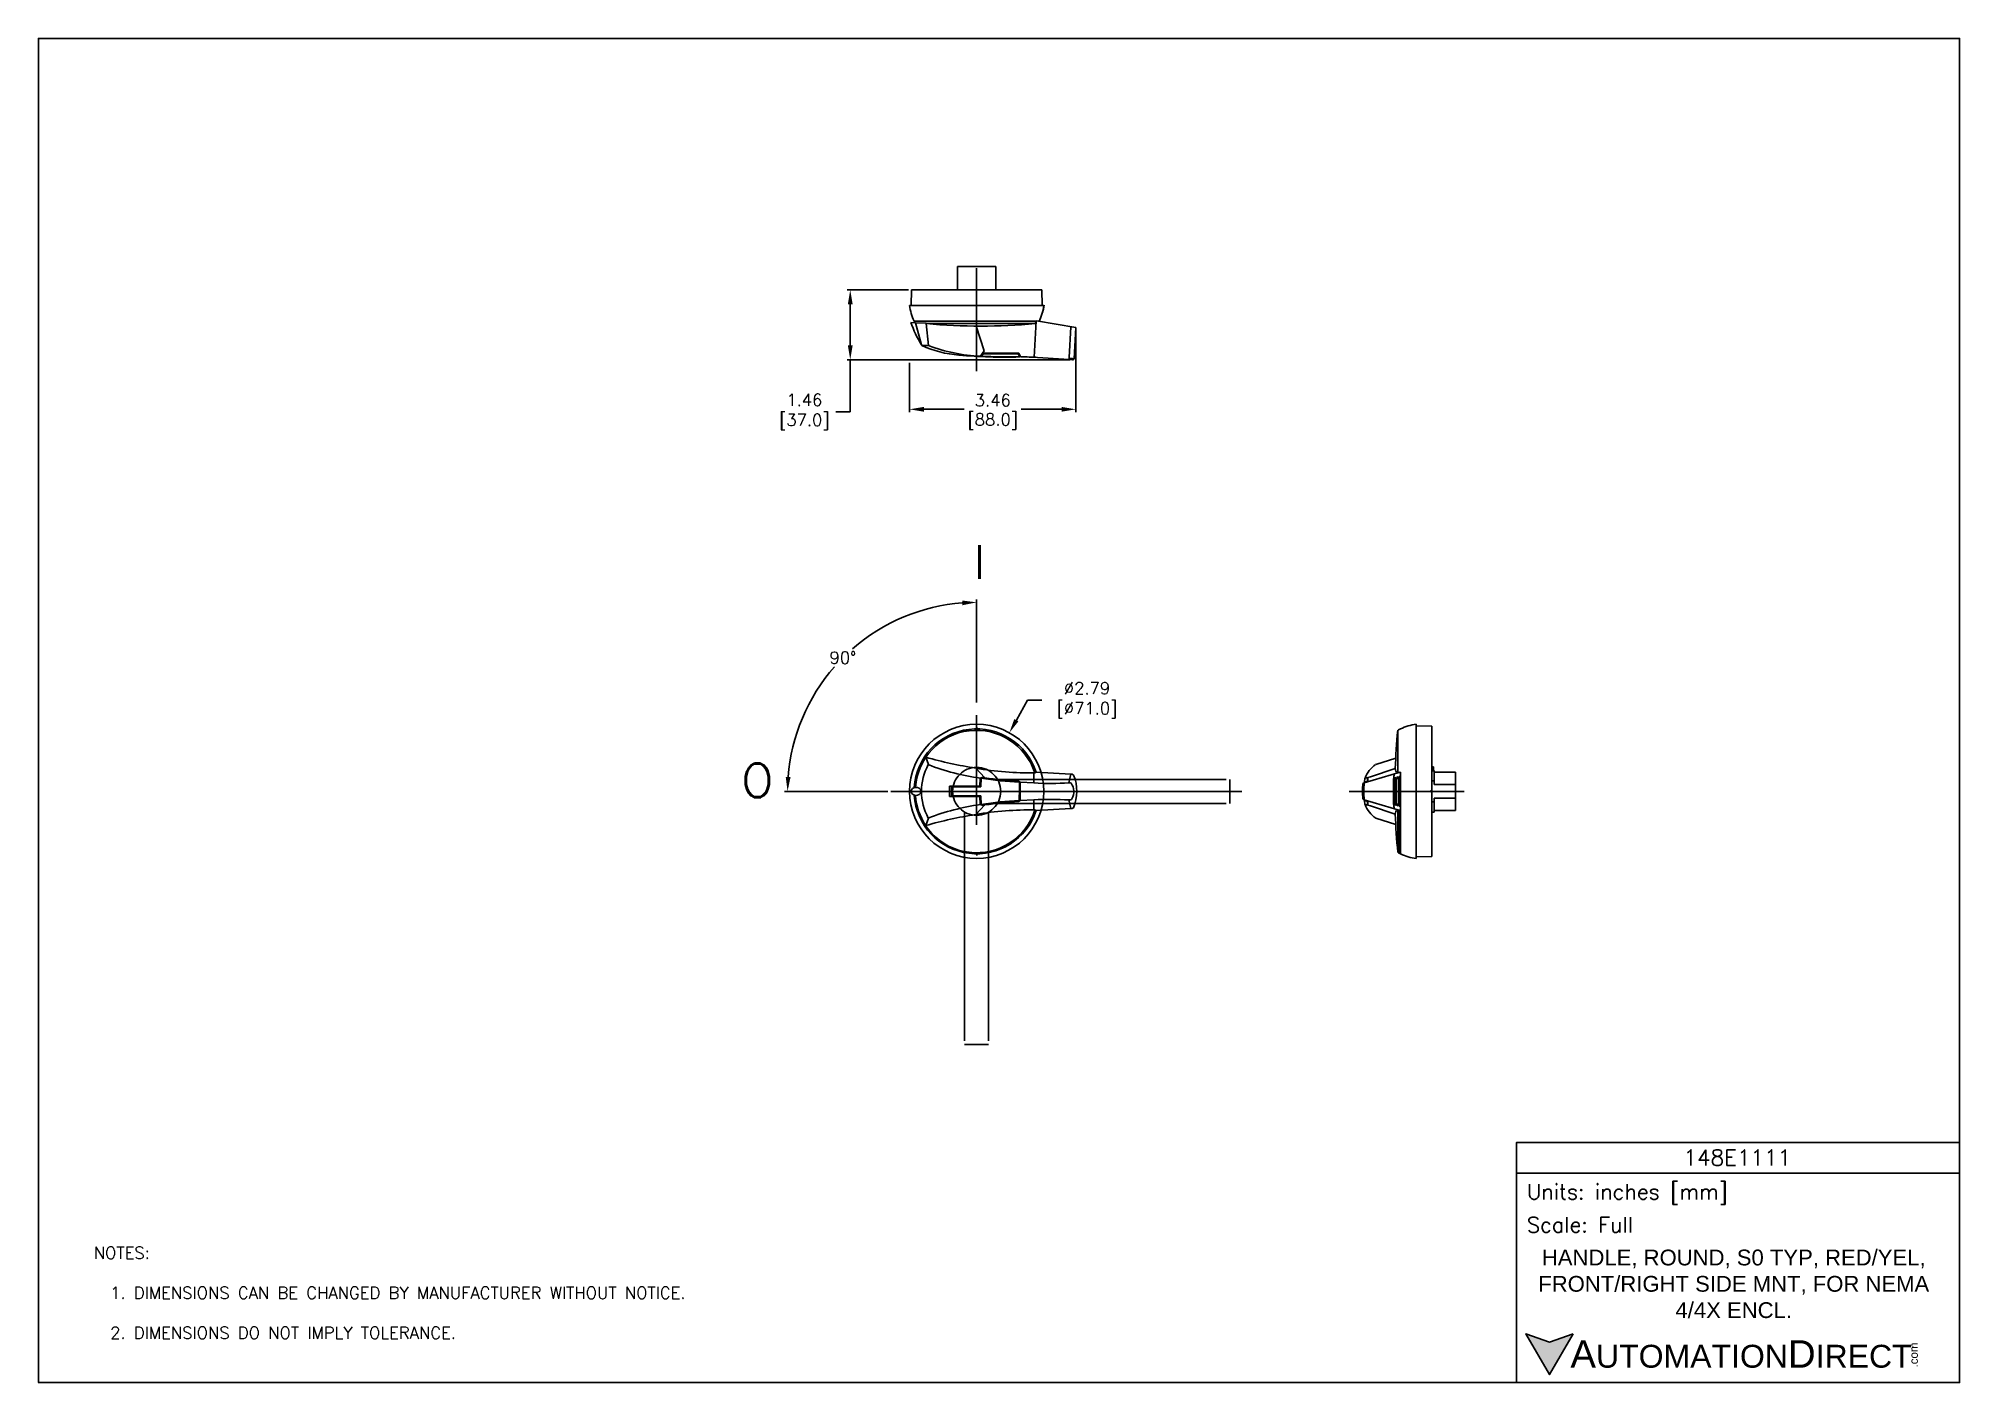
# Paper-space layout 'Layout1' of a CAD drawing. Extents: x 0.2 to 10.5, y 0.5 to 7.7.
# The model-space entities are those that its viewports show. They can reach past a viewport. Long polylines and large blocks are cut down to what shows.
import ezdxf

# ---------------------------------------------------------------- set-up
doc = ezdxf.new("R2010")
doc.units = 0
doc.header["$LTSCALE"] = 4
doc.header["$MEASUREMENT"] = 0
doc.linetypes.add('CENTER2', pattern=[1.125, 0.75, -0.125, 0.125, -0.125])
doc.linetypes.add('PHANTOM2', pattern=[1.25, 0.625, -0.125, 0.125, -0.125, 0.125, -0.125])
doc.layers.get('0').update_dxf_attribs({"linetype": 'CONTINUOUS'})
doc.layers.get('DEFPOINTS').update_dxf_attribs({"linetype": 'CONTINUOUS'})
for name, color, linetype in [('CENTER', 40, 'CENTER2'), ('DIMENSIONS', 140, 'CONTINUOUS'), ('PHANTOM', 130, 'PHANTOM2'), ('TEXT', 140, 'CONTINUOUS')]:
    doc.layers.add(name, color=color, linetype=linetype)
doc.styles.add('ROMANS', font='romans.shx')
doc.styles.get("Standard").update_dxf_attribs({"font": 'romans.shx'})
doc.styles.add('型式1', font='')
doc.styles.get('型式1').set_extended_font_data('AR MingtiM BIG-5')
doc.dimstyles.get("Standard").update_dxf_attribs({"dimtxt": 0.25, "dimasz": 0.3, "dimexe": 0.0625, "dimexo": 0.0625, "dimgap": 0.0625, "dimtad": 0, "dimtih": 1, "dimtoh": 1, "dimzin": 0, "dimdsep": 46, "dimtxsty": 'Standard', "dimcen": 0, "dimadec": 0, "dimazin": 0, "dimtfac": 1, "dimtofl": 0, "dimtmove": 0, "dimatfit": 3, "dimfxl": 1, "dimtolj": 1, "dimtzin": 0, "dimarcsym": 0})

psp = doc.layouts.get("Layout1")

msp = doc.modelspace()

# ---------------------------------------------------------------- texts
at = {"layer": 'DIMENSIONS', "char_height": 0.7, "attachment_point": 1, "style": 'ROMANS'}
for s, insert in [('I', (916.883, 8.912)), ('O', (912.05, 4.361))]:
    msp.add_mtext_dynamic_manual_height_columns(s, width=0.89562, gutter_width=1.25, heights=[0], dxfattribs=dict(at, insert=insert))
at = {"layer": 'TEXT'}
for s, insert, char_height, width, attachment_point, style in [('148E1111', (932.783, -3.846), 0.3288, 6.18989, 5, 'ROMANS'), (' Units: inches [mm]', (928.185, -4.611), 0.31793, 9.22453, 4, 'ROMANS'), (' Scale: Full', (928.185, -5.246), 0.31793, 9.22453, 4, 'ROMANS'), ('{\\fArial|b0|i0|c0|p34;     \\H1.2x;A\\H0.8333x;UTOMATION\\H1.2x;D\\H0.8333x;IRECT}', (928.382, -7.94), 0.47689, 8.07834, 4, '型式1')]:
    msp.add_mtext(s, dxfattribs=dict(at, insert=insert, char_height=char_height, width=width, attachment_point=attachment_point, style=style))
at = {"layer": 'TEXT', "insert": (898.562, -5.705), "char_height": 0.25, "attachment_point": 1, "style": 'ROMANS'}
msp.add_mtext_dynamic_manual_height_columns('NOTES:\\P\\P  1. DIMENSIONS CAN BE CHANGED BY MANUFACTURER WITHOUT NOTICE.\\P\\P  2. DIMENSIONS DO NOT IMPLY TOLERANCE.', width=22.78763, gutter_width=1.75, heights=[0], dxfattribs=at)
at = {"layer": 'TEXT', "insert": (932.708, -6.478), "char_height": 0.32884, "width": 8.82676, "attachment_point": 5}
msp.add_mtext('{\\fArial|b0|i0|c0|p34;HANDLE, ROUND, S0 TYP, RED/YEL, FRONT/RIGHT SIDE MNT, FOR NEMA 4/4X ENCL.}', dxfattribs=at)
at = {"layer": 'TEXT', "insert": (936.369, -8.219), "char_height": 0.17168, "width": 0.50875, "attachment_point": 1, "rotation": 90, "style": '型式1'}
msp.add_mtext('{\\fArial|b0|i0|c0|p34;.com}', dxfattribs=at)

# ---------------------------------------------------------------- blocks, each defined once
blk = doc.blocks.new('*D0')
at = {"layer": 'DEFPOINTS', "color": 0, "transparency": 16777216}
for p in [(914.977, 7.192), (916.945, 5.569), (915.16, 3.783), (918.729, 3.783), (916.945, -1.738)]:
    blk.add_point(p, dxfattribs=at)
at = {"layer": 'DIMENSIONS', "color": 0, "lineweight": -2, "transparency": 16777216}
for p, q in [((916.945, 5.631), (916.945, 7.782)), ((915.098, 3.783), (912.946, 3.783))]:
    blk.add_line(p, q, dxfattribs=at)
for start, end in [(94.3666, 130.9984), (138.7393, 175.6333)]:
    blk.add_arc((916.945, 3.783), 3.937, start, end, dxfattribs=at)
at = {"layer": 'DIMENSIONS', "color": 0, "transparency": 16777216}
for points in [[(916.644, 7.758), (916.648, 7.659), (916.945, 7.72)], [(913.07, 4.08), (912.97, 4.084), (913.008, 3.783)]]:
    blk.add_solid(points, dxfattribs=at)
at = {"layer": 'DIMENSIONS', "color": 0, "transparency": 16777216, "insert": (914.161, 6.567), "char_height": 0.25, "attachment_point": 5}
blk.add_mtext('\\A1;90°', dxfattribs=at)
blk = doc.blocks.new('*D1')
at = {"layer": 'DEFPOINTS', "color": 0, "transparency": 16777216}
for p in [(917.626, 5.003), (916.265, 2.563)]:
    blk.add_point(p, dxfattribs=at)
at = {"layer": 'DIMENSIONS', "color": 0, "lineweight": -2, "transparency": 16777216}
for p, q in [((918.003, 5.68), (917.772, 5.265)), ((918.303, 5.68), (918.003, 5.68))]:
    blk.add_line(p, q, dxfattribs=at)
at = {"layer": 'DIMENSIONS', "color": 0, "transparency": 16777216}
blk.add_solid([(917.728, 5.289), (917.815, 5.24), (917.626, 5.003)], dxfattribs=at)
at = {"layer": 'DIMENSIONS', "color": 0, "transparency": 16777216, "insert": (919.157, 5.68), "char_height": 0.25, "attachment_point": 5}
blk.add_mtext('\\A1; ∅2.79\\P [∅71.0]', dxfattribs=at)
blk = doc.blocks.new('*D3')
at = {"layer": 'DEFPOINTS', "color": 0, "transparency": 16777216}
for p in [(919.012, 13.442), (915.548, 12.773), (915.548, 11.741)]:
    blk.add_point(p, dxfattribs=at)
at = {"layer": 'DIMENSIONS', "color": 0, "lineweight": -2, "transparency": 16777216}
for p, q in [((919.012, 13.379), (919.012, 11.678)), ((915.548, 12.711), (915.548, 11.678)), ((915.848, 11.741), (916.688, 11.741)), ((918.712, 11.741), (917.872, 11.741))]:
    blk.add_line(p, q, dxfattribs=at)
at = {"layer": 'DIMENSIONS', "color": 0, "transparency": 16777216}
for points in [[(915.848, 11.791), (915.848, 11.691), (915.548, 11.741)], [(918.712, 11.791), (918.712, 11.691), (919.012, 11.741)]]:
    blk.add_solid(points, dxfattribs=at)
at = {"layer": 'DIMENSIONS', "color": 0, "transparency": 16777216, "char_height": 0.25, "attachment_point": 5}
for s, insert in [('\\A1;3.46', (917.28, 11.928)), ('\\A1;[88.0]', (917.28, 11.488))]:
    blk.add_mtext(s, dxfattribs=dict(at, insert=insert))
blk = doc.blocks.new('*D4')
at = {"layer": 'DEFPOINTS', "color": 0, "transparency": 16777216}
for p in [(915.589, 14.23), (914.313, 12.773), (918.945, 12.773)]:
    blk.add_point(p, dxfattribs=at)
at = {"layer": 'DIMENSIONS', "color": 0, "lineweight": -2, "transparency": 16777216}
for p, q in [((915.527, 14.23), (914.251, 14.23)), ((914.313, 13.93), (914.313, 13.073)), ((918.882, 12.773), (914.251, 12.773)), ((914.313, 12.773), (914.313, 11.686)), ((914.313, 11.686), (914.013, 11.686))]:
    blk.add_line(p, q, dxfattribs=at)
at = {"layer": 'DIMENSIONS', "color": 0, "transparency": 16777216}
for points in [[(914.263, 13.93), (914.363, 13.93), (914.313, 14.23)], [(914.263, 13.073), (914.363, 13.073), (914.313, 12.773)]]:
    blk.add_solid(points, dxfattribs=at)
at = {"layer": 'DIMENSIONS', "color": 0, "transparency": 16777216, "insert": (913.272, 11.686), "char_height": 0.25, "attachment_point": 5}
blk.add_mtext('\\A1; 1.46\\P [37.0]', dxfattribs=at)

# ---------------------------------------------------------------- dimensions: what is measured, and where the dimension line sits
at = {"layer": 'DIMENSIONS'}
dim = msp.add_linear_dim(base=(914.313, 12.773), p1=(915.589, 14.23), p2=(918.945, 12.773), angle=90, text=' <>', dimstyle='Standard', override={"dimpost": '\\X'}, dxfattribs=at)
dim.commit()
dim.dimension.update_dxf_attribs({"geometry": '*D4', "text_midpoint": (913.272, 11.686), "dimtype": 160})
dim = msp.add_linear_dim(base=(915.548, 11.741), p1=(919.012, 13.442), p2=(915.548, 12.773), dimstyle='Standard', override={"dimpost": '\\X'}, dxfattribs=at)
dim.commit()
dim.dimension.update_dxf_attribs({"geometry": '*D3', "text_midpoint": (917.28, 11.741)})
dim = msp.add_angular_dim_2l(base=(914.977, 7.192), line1=((916.945, 5.569), (916.945, -1.738)), line2=((915.16, 3.783), (918.729, 3.783)), dimstyle='Standard', override={"dimscale": 0, "dimpost": '\\X'}, dxfattribs=at)
dim.commit()
dim.dimension.update_dxf_attribs({"geometry": '*D0', "text_midpoint": (914.161, 6.567)})
dim = msp.add_diameter_dim_2p(p1=(916.265, 2.563), p2=(917.626, 5.003), text=' <>', dimstyle='Standard', override={"dimpost": '\\X'}, dxfattribs=at)
dim.commit()
dim.dimension.update_dxf_attribs({"geometry": '*D1', "text_midpoint": (919.157, 5.68), "dimtype": 163})

# ---------------------------------------------------------------- hatches: boundary and pattern name
at = {"layer": 'TEXT'}
msp.add_hatch(color=256, dxfattribs=at).paths.add_polyline_path([(929.364, -7.514), (928.873, -7.693), (928.382, -7.514), (928.873, -8.365)])

# ---------------------------------------------------------------- linework, layer by layer
for p, q in [((916.545, 14.719), (916.545, 14.23)), ((917.346, 14.719), (916.545, 14.719)), ((917.346, 14.23), (917.346, 14.719)), ((915.584, 13.904), (915.589, 14.23)), ((918.302, 14.23), (915.589, 14.23)), ((918.302, 14.23), (918.307, 13.904)), ((915.548, 13.904), (918.342, 13.904)), ((915.577, 13.552), (915.675, 13.543)), ((915.644, 13.577), (916.952, 13.577)), ((915.675, 13.543), (915.891, 13.537)), ((915.675, 13.543), (915.796, 13.084)), ((915.895, 13.526), (915.891, 13.537)), ((918.164, 13.526), (915.895, 13.526)), ((915.944, 13.067), (915.895, 13.526)), ((917.104, 12.961), (916.937, 13.476)), ((916.952, 13.577), (918.187, 13.578)), ((918.187, 13.578), (918.144, 12.829)), ((918.164, 13.526), (918.191, 13.587)), ((919.012, 13.442), (918.191, 13.587)), ((918.908, 13.46), (918.871, 12.818)), ((918.974, 12.794), (919.012, 13.442)), ((915.796, 13.084), (915.801, 13.067)), ((915.801, 13.067), (915.944, 13.067)), ((917.019, 12.84), (917.104, 12.961)), ((917.039, 12.839), (917.019, 12.84)), ((917.079, 12.897), (917.039, 12.839)), ((917.083, 12.897), (917.047, 12.845)), ((917.06, 12.898), (917.079, 12.897)), ((917.066, 12.907), (917.824, 12.907)), ((917.079, 12.897), (917.083, 12.897)), ((917.083, 12.897), (917.81, 12.898)), ((917.083, 12.897), (917.083, 12.897)), ((917.806, 12.898), (917.834, 12.839)), ((917.841, 12.832), (917.81, 12.898)), ((917.858, 12.833), (917.824, 12.907)), ((917.834, 12.839), (917.841, 12.832)), ((917.855, 12.84), (918.144, 12.829)), ((918.211, 12.82), (917.858, 12.833)), ((918.211, 12.82), (918.871, 12.78)), ((916.947, 5.12), (916.947, 5.084)), ((925.712, 4.165), (925.712, 5.053)), ((926.098, 5.18), (926.098, 2.386)), ((926.098, 5.144), (926.425, 5.139)), ((926.425, 2.426), (926.425, 5.139)), ((925.67, 4.477), (925.253, 4.339)), ((916.926, 4.266), (917.116, 4.064)), ((916.931, 4.269), (916.931, 4.261)), ((917.018, 4.059), (917.013, 3.889)), ((917.098, 4.082), (917.018, 4.059)), ((917.033, 3.879), (917.041, 4.055)), ((917.041, 4.055), (917.077, 4.066)), ((917.098, 4.063), (917.098, 4.082)), ((918.137, 4.165), (918.137, 3.958)), ((918.157, 4.165), (918.184, 4.18)), ((918.184, 4.181), (918.185, 4.182)), ((918.904, 4.143), (918.185, 4.182)), ((918.866, 3.961), (918.904, 4.143)), ((925.763, 4.179), (925.014, 3.958)), ((925.02, 4.004), (925.018, 3.963)), ((925.082, 4.066), (925.03, 4.055)), ((925.031, 4.059), (925.146, 4.082)), ((925.031, 4.055), (925.031, 4.059)), ((925.083, 3.993), (925.082, 4.066)), ((925.092, 4.071), (925.092, 3.996)), ((925.146, 4.082), (925.661, 4.261)), ((925.675, 4.041), (925.643, 4.032)), ((925.644, 4.044), (925.644, 3.521)), ((925.671, 4.068), (925.648, 4.062)), ((925.675, 4.041), (925.675, 3.524)), ((925.725, 4.056), (925.682, 4.043)), ((925.682, 4.05), (925.682, 3.515)), ((925.721, 4.082), (925.686, 4.072)), ((925.712, 4.165), (925.771, 4.181)), ((925.725, 4.054), (925.725, 3.511)), ((925.763, 4.067), (925.731, 4.058)), ((925.732, 4.066), (925.732, 3.5)), ((925.763, 4.096), (925.736, 4.087)), ((925.763, 4.067), (925.763, 3.498)), ((925.771, 4.181), (925.771, 3.385)), ((926.425, 4.294), (926.46, 4.294)), ((926.46, 4.275), (926.425, 4.275)), ((926.425, 4.213), (926.46, 4.213)), ((926.425, 4.001), (926.468, 4.001)), ((926.46, 4.275), (926.46, 4.294)), ((926.46, 4.213), (926.46, 4.275)), ((926.468, 4.216), (926.46, 4.216)), ((926.468, 4.001), (926.468, 4.216)), ((926.913, 4.183), (926.468, 4.183)), ((926.468, 3.926), (926.468, 4.001)), ((926.913, 4.183), (926.913, 3.382)), ((916.382, 3.888), (917.013, 3.889)), ((916.382, 3.888), (916.435, 3.888)), ((916.382, 3.677), (916.435, 3.678)), ((916.382, 3.677), (917.013, 3.676)), ((916.423, 3.879), (917.033, 3.879)), ((917.033, 3.686), (916.423, 3.686)), ((916.435, 3.888), (917.033, 3.888)), ((916.435, 3.879), (916.435, 3.888)), ((916.435, 3.678), (916.435, 3.686)), ((916.435, 3.678), (917.033, 3.678)), ((917.013, 3.889), (917.033, 3.889)), ((917.033, 3.677), (917.013, 3.676)), ((917.018, 3.506), (917.013, 3.676)), ((917.033, 3.686), (917.041, 3.51)), ((917.809, 3.993), (917.835, 3.973)), ((917.818, 3.996), (917.818, 3.986)), ((917.849, 3.973), (917.818, 3.996)), ((918.138, 3.958), (917.849, 3.973)), ((917.849, 3.592), (918.138, 3.608)), ((917.853, 3.783), (918.284, 3.783)), ((918.137, 3.608), (918.137, 3.4)), ((918.866, 3.604), (918.904, 3.423)), ((925.006, 3.783), (925.771, 3.783)), ((925.014, 3.958), (925.025, 3.973)), ((925.014, 3.608), (925.026, 3.592)), ((925.764, 3.387), (925.014, 3.607)), ((925.02, 3.561), (925.018, 3.602)), ((925.025, 3.973), (925.092, 3.996)), ((925.083, 3.993), (925.083, 3.993)), ((926.425, 3.802), (926.415, 3.802)), ((926.425, 3.763), (926.415, 3.763)), ((926.913, 3.926), (926.468, 3.926)), ((926.468, 3.564), (926.468, 3.639)), ((926.468, 3.639), (926.913, 3.639)), ((915.939, 3.226), (915.885, 3.07)), ((916.926, 3.299), (917.116, 3.501)), ((917.098, 3.483), (917.018, 3.506)), ((917.077, 3.5), (917.041, 3.51)), ((917.098, 3.483), (917.098, 3.502)), ((917.828, 3.592), (917.801, 3.572)), ((917.849, 3.592), (917.818, 3.569)), ((917.818, 3.584), (917.818, 3.569)), ((918.157, 3.4), (918.137, 3.4)), ((918.157, 3.4), (918.18, 3.384)), ((918.18, 3.384), (918.184, 3.384)), ((918.184, 3.384), (918.185, 3.384)), ((918.185, 3.384), (918.904, 3.423)), ((925.026, 3.592), (925.093, 3.57)), ((925.082, 3.5), (925.03, 3.51)), ((925.031, 3.51), (925.031, 3.507)), ((925.031, 3.507), (925.147, 3.483)), ((925.083, 3.573), (925.082, 3.5)), ((925.083, 3.573), (925.083, 3.572)), ((925.093, 3.494), (925.093, 3.57)), ((925.147, 3.483), (925.662, 3.305)), ((925.671, 3.09), (925.253, 3.227)), ((925.644, 3.533), (925.675, 3.524)), ((925.648, 3.503), (925.671, 3.497)), ((925.682, 3.523), (925.725, 3.511)), ((925.686, 3.493), (925.721, 3.483)), ((925.712, 3.401), (925.713, 2.513)), ((925.712, 3.401), (925.772, 3.385)), ((925.732, 3.507), (925.763, 3.498)), ((925.736, 3.479), (925.763, 3.469)), ((925.74, 3.394), (925.741, 2.498)), ((925.772, 3.385), (925.773, 2.482)), ((926.425, 3.564), (926.468, 3.564)), ((926.425, 3.35), (926.468, 3.35)), ((926.468, 3.35), (926.468, 3.564)), ((926.468, 3.382), (926.913, 3.382)), ((916.947, 2.445), (916.947, 2.481)), ((926.425, 2.426), (926.098, 2.421))]:
    msp.add_line(p, q)
at = {"ltscale": 0.25}
msp.add_line((915.939, 4.339), (915.887, 4.495), dxfattribs=at)
msp.add_circle((916.945, 3.783), 1.397)
for centre, radius, start, end in [((916.566, 14.024), 1.025, 186.7528, 205.8768), ((917.222, 14.074), 1.139, 334.1064, 351.8365), ((917.331, 14.023), 1.019, 334.6089, 353.2904), ((917.712, 14.27), 2.253, 198.5799, 211.7457), ((915.851, 13.715), 0.249, 213.7644, 223.7335), ((917.03, 26.237), 12.762, 264.9017, 275.0983), ((916.762, 15.226), 2.363, 246.0113, 265.514), ((917.186, 16.355), 3.514, 249.3103, 267.3337), ((917.516, 22.913), 10.086, 264.6565, 271.8472), ((917.023, 12.867), 0.0326, 298.0257, 315.2519), ((917.509, 22.92), 10.086, 267.3724, 271.8472), ((918.15, 12.615), 0.213, 73.7776, 91.6143), ((919.379, 12.802), 0.509, 178.188, 182.5363), ((918.907, 13.538), 0.742, 267.0174, 272.2306), ((918.873, 12.383), 0.397, 79.6004, 90.3383), ((918.943, 12.588), 0.208, 81.5103, 91.9742), ((918.95, 12.796), 0.0237, 256.4741, 353.7996), ((916.945, 3.783), 1.301, 17.8018, 176.4738), ((916.942, 3.779), 1.275, 17.6414, 176.0936), ((939.507, 3.783), 13.854, 174.7369, 178.0311), ((926.26, 4.054), 1.14, 115.3887, 118.7622), ((926.218, 4.162), 1.025, 96.7528, 115.8768), ((916.923, 3.791), 1.252, 145.8594, 176.5391), ((918.207, 12.561), 8.393, 253.9595, 261.222), ((916.942, 3.783), 1.147, 150.9917, 209.0083), ((917.655, 8.729), 4.714, 248.6485, 262.23), ((918.153, 12.051), 7.886, 261.0862, 270.0317), ((918.167, 11.114), 7.148, 260.9313, 267.3386), ((918.463, 14.252), 10.28, 262.2529, 266.3523), ((918.562, 15.342), 11.371, 262.6919, 266.2452), ((918.91, 4.075), 0.0677, 38.2729, 95.3382), ((918.176, 3.786), 0.855, 336.3042, 22.795), ((925.341, 3.967), 0.323, 164.1931, 173.3999), ((925.087, 4), 0.0678, 179.8207, 203.4235), ((925.59, 3.844), 0.599, 124.3084, 159.0009), ((930.398, 3.789), 4.777, 176.3078, 183.8484), ((925.75, 4.088), 0.119, 151.409, 175.4531), ((925.7, 4.044), 0.0565, 166.7214, 179.6278), ((925.658, 4.054), 0.0137, 143.1019, 166.3573), ((925.764, 4.254), 0.103, 176.1865, 239.3657), ((925.66, 4.06), 0.0137, 13.6427, 36.8981), ((925.594, 4.045), 0.0817, 357.0014, 12.286), ((925.759, 4.05), 0.0767, 167.5689, 180.2393), ((925.697, 4.064), 0.0137, 143.1019, 166.3573), ((925.71, 4.074), 0.0137, 13.6427, 36.8981), ((925.641, 4.059), 0.0839, 356.736, 12.1838), ((925.806, 4.066), 0.0746, 167.5029, 179.945), ((925.747, 4.078), 0.0137, 143.1019, 166.3573), ((915.672, 3.768), 0.0976, 90.6595, 171.599), ((915.677, 3.803), 0.104, 191.4195, 266.3237), ((916.945, 3.783), 1.301, 183.4749, 342.1608), ((915.685, 3.759), 0.108, 12.7759, 97.7171), ((915.688, 3.802), 0.104, 260.1044, 349.4008), ((916.942, 3.779), 1.275, 183.5875, 342.6294), ((916.958, 3.781), 1.288, 183.6778, 213.5475), ((918.642, 3.783), 2.263, 177.3287, 182.6712), ((917.93, 3.783), 1.51, 176.3368, 183.6631), ((912.381, 3.886), 5.455, 356.9108, 0.9199), ((912.945, 3.783), 4.908, 357.773, 2.227), ((918.467, -4.139), 7.754, 87.0528, 92.4353), ((918.477, 9.479), 5.532, 266.4857, 274.0279), ((918.876, 3.892), 0.07, 57.4835, 98.9731), ((918.878, 3.669), 0.0661, 259.4618, 321.8993), ((918.672, 3.778), 0.298, 329.9739, 35.5842), ((926.803, 3.783), 1.823, 174.8768, 184.8647), ((925.011, 3.632), 0.0248, 179.405, 179.6398), ((925.011, 3.632), 0.0248, 189.9843, 278.1723), ((925.01, 3.931), 0.0272, 81.0424, 147.8166), ((926.786, 3.783), 1.78, 174.3602, 185.6477), ((926.415, 3.783), 0.0197, 89.289, 270.711), ((918.207, -4.996), 8.394, 98.7781, 106.0582), ((917.702, -1.346), 4.901, 98.0303, 111.0913), ((918.153, -4.486), 7.886, 89.9647, 98.9138), ((918.222, -4.025), 7.627, 92.9563, 98.907), ((918.463, -6.687), 10.28, 93.693, 97.7471), ((918.439, -6.5), 10.088, 93.5288, 97.5344), ((918.909, 3.493), 0.0707, 265.6683, 314.5679), ((925.088, 3.565), 0.0678, 156.6526, 180.2554), ((925.341, 3.599), 0.323, 186.6762, 195.883), ((925.591, 3.722), 0.599, 201.0752, 235.7677), ((925.788, 3.492), 0.158, 188.3076, 206.4613), ((925.7, 3.521), 0.0565, 180.3722, 193.2786), ((925.658, 3.511), 0.0137, 193.6427, 216.8981), ((925.764, 3.312), 0.103, 120.7104, 183.8896), ((939.507, 3.802), 13.854, 182.045, 185.3392), ((925.66, 3.506), 0.0137, 323.1019, 346.3573), ((925.594, 3.52), 0.0817, 347.714, 2.9986), ((925.759, 3.515), 0.0767, 179.7607, 192.4311), ((925.697, 3.502), 0.0137, 193.6427, 216.8981), ((925.71, 3.492), 0.0137, 323.1019, 346.3573), ((925.641, 3.506), 0.0839, 347.8162, 3.264), ((925.806, 3.5), 0.0746, 180.055, 192.4971), ((925.747, 3.487), 0.0137, 193.6427, 216.8981), ((926.26, 3.513), 1.14, 241.3139, 244.6874), ((926.207, 3.346), 0.967, 243.3391, 263.5419)]:
    msp.add_arc(centre, radius, start, end)
for points, knots in [([(925.763, 4.067), (925.763, 4.069), (925.763, 4.073), (925.763, 4.078), (925.763, 4.083), (925.763, 4.088), (925.763, 4.092), (925.763, 4.095), (925.763, 4.097), (925.763, 4.097), (925.763, 4.097)], [0, 0, 0, 0, 0.125567, 0.250561, 0.376259, 0.500303, 0.625963, 0.750248, 0.875161, 1, 1, 1, 1]), ([(925.763, 3.468), (925.763, 3.468), (925.763, 3.469), (925.763, 3.47), (925.763, 3.473), (925.763, 3.477), (925.763, 3.482), (925.763, 3.487), (925.763, 3.493), (925.763, 3.496), (925.763, 3.498)], [0, 0, 0, 0, 0.125519, 0.250403, 0.375273, 0.50028, 0.624855, 0.750183, 0.874834, 1, 1, 1, 1])]:
    msp.add_open_spline(points, degree=3, knots=knots)
at = {"layer": 'CENTER', "ltscale": 0.2}
for p, q in [((916.945, 12.538), (916.945, 14.684)), ((915.16, 3.783), (922.466, 3.783)), ((924.7, 3.783), (927.097, 3.783))]:
    msp.add_line(p, q, dxfattribs=at)
at = {"layer": 'CENTER', "ltscale": 0.05}
for p, q in [((916.945, 5.37), (916.945, 2.195)), ((916.945, 3.502), (916.945, 4.063)), ((915.358, 3.783), (918.533, 3.783)), ((917.226, 3.783), (916.665, 3.783))]:
    msp.add_line(p, q, dxfattribs=at)
at = {"layer": 'DEFPOINTS'}
msp.add_lwpolyline([(897.409, -8.534), (937.409, -8.534), (937.409, 19.466), (897.409, 19.466)], close=True, dxfattribs=at)
at = {"layer": 'PHANTOM', "ltscale": 0.125}
for p, q in [((917.378, 4.033), (922.216, 4.033)), ((922.216, 4.033), (922.216, 3.533)), ((916.695, 3.35), (916.695, -1.488)), ((917.195, 3.35), (917.195, -1.488)), ((917.378, 3.533), (922.216, 3.533)), ((917.195, -1.488), (916.695, -1.488))]:
    msp.add_line(p, q, dxfattribs=at)
at = {"layer": 'PHANTOM', "ltscale": 0.25}
msp.add_line((916.931, 3.305), (916.931, 3.297), dxfattribs=at)
at = {"layer": 'PHANTOM', "ltscale": 0.125}
msp.add_circle((916.945, 3.783), 0.5, dxfattribs=at)
at = {"layer": 'TEXT'}
msp.add_line((928.185, -4.169), (937.409, -4.169), dxfattribs=at)
for points in [[(928.185, -8.534), (928.185, -3.533), (937.409, -3.533), (937.409, -8.534)], [(929.364, -7.514), (928.873, -8.365), (928.382, -7.514), (928.873, -7.693)]]:
    msp.add_lwpolyline(points, close=True, dxfattribs=at)

msp.set_redraw_order([(e.dxf.handle, doc.entitydb.next_handle()) for e in msp.query("TEXT MTEXT ATTDEF DIMENSION ARC_DIMENSION")])  # texts and dimensions are drawn at this point

# ---------------------------------------------------------------- viewports
at = {"layer": 'DEFPOINTS'}
psp.add_viewport(center=(5.363, 4.112), size=(10.244, 7.17045), view_center_point=(917.409, 5.466), view_height=28, dxfattribs=at)

doc.saveas('drawing.dxf')
